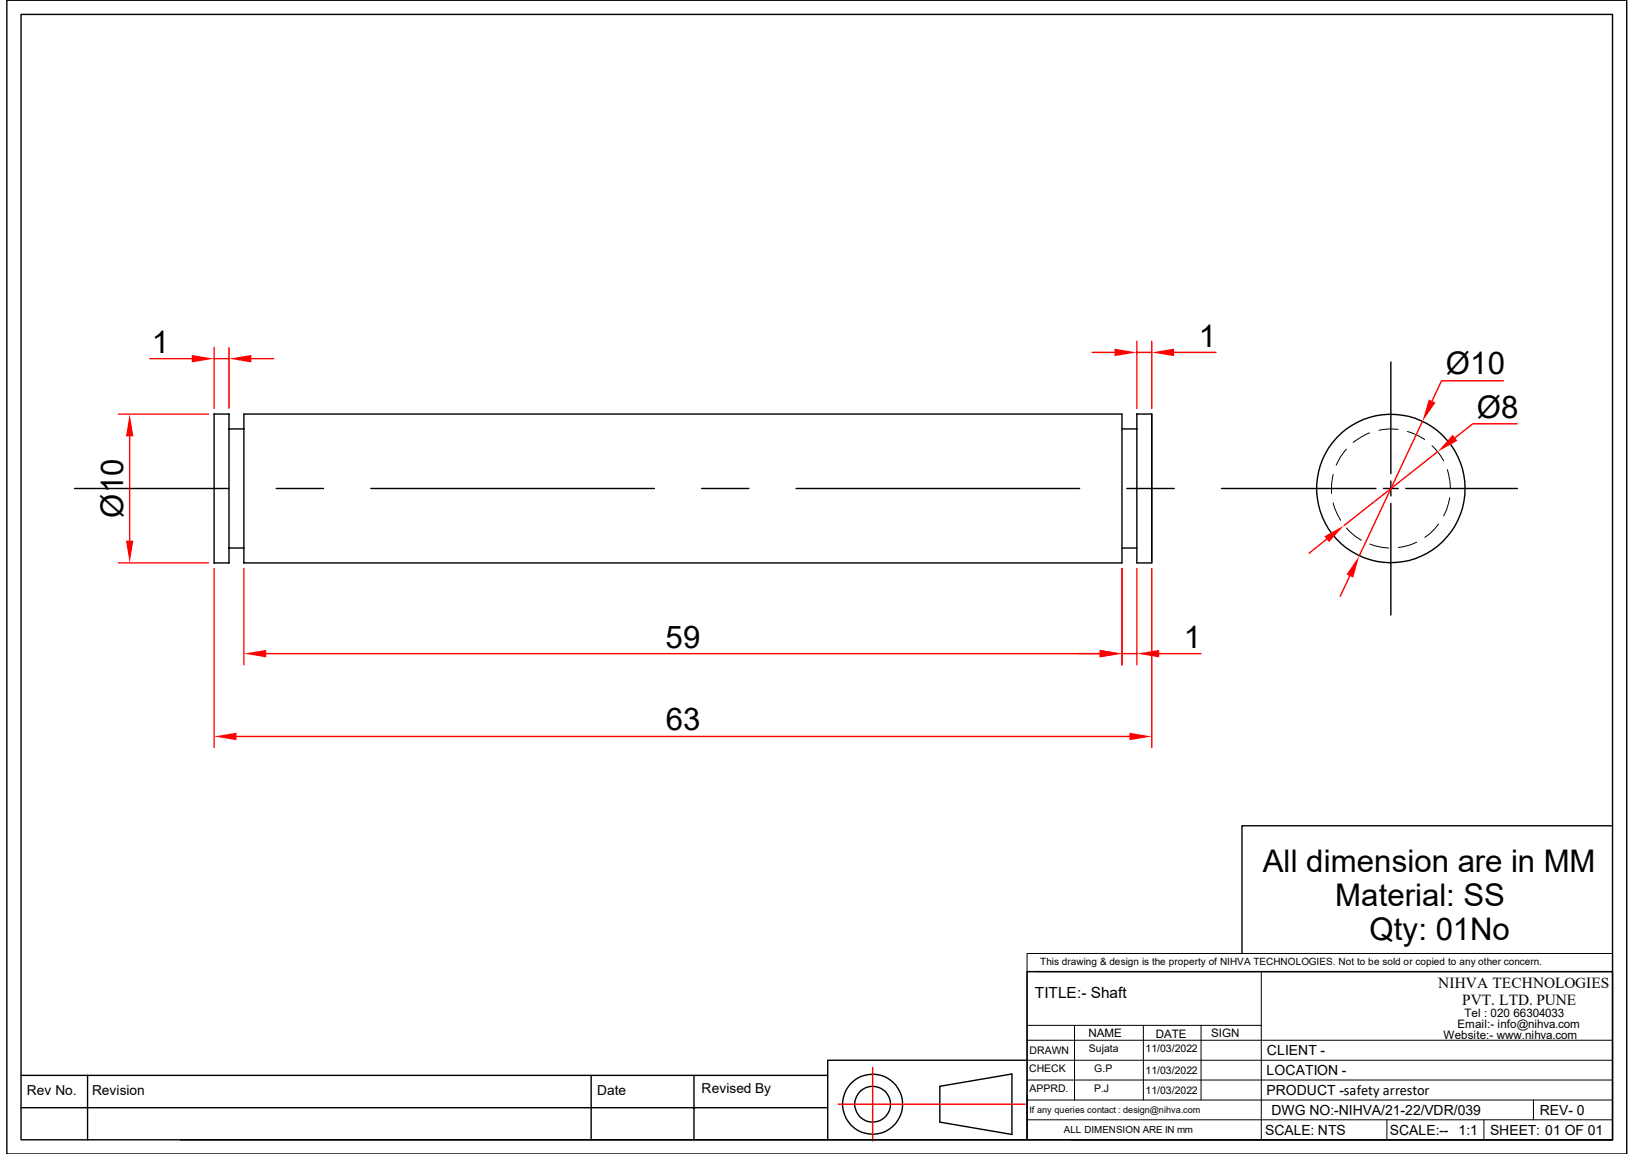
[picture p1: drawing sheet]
<svg xmlns="http://www.w3.org/2000/svg" width="297mm" height="210mm" viewBox="0 0 297 210" stroke-linecap="round" stroke-linejoin="round" font-family="sans-serif">
<defs><g id="words">
<g font-size="5.7">
<text x="27.6" y="64.2">1</text>
<text x="218" y="63.1">1</text>
<text x="263" y="68.1">Ø10</text>
<text x="268.6" y="75.9">Ø8</text>
<text x="22.4" y="94.2" transform="rotate(-90 22.4 94.2)">Ø10</text>
<text x="121.1" y="117.8">59</text>
<text x="215.3" y="117.9">1</text>
<text x="121.1" y="132.9">63</text>
<text x="229.7" y="158.5">All dimension are in MM</text>
<text x="242.8" y="164.8">Material: SS</text>
<text x="249.1" y="170.9">Qty: 01No</text>
</g>
<g font-size="2.8">
<text x="261.6" y="179.6">NIHVA TECHNOLOGIES</text>
<text x="188.3" y="181.5">TITLE:- Shaft</text>
<text x="266" y="182.8">PVT. LTD. PUNE</text>
</g>
<g font-size="2.5">
<text x="230.4" y="191.9">CLIENT -</text>
<text x="230.4" y="195.5">LOCATION -</text>
<text x="4.9" y="199.1">Rev No.</text>
<text x="16.7" y="199.1">Revision</text>
<text x="108.6" y="199.1">Date</text>
<text x="127.6" y="198.9">Revised By</text>
<text x="230.4" y="199.2">PRODUCT -safety arrestor</text>
<text x="231.3" y="202.8">DWG NO:-NIHVA/21-22/VDR/039</text>
<text x="280.1" y="202.8">REV- 0</text>
<text x="230.1" y="206.4">SCALE: NTS</text>
<text x="252.8" y="206.4">SCALE:--</text>
<text x="265.3" y="206.4">1:1</text>
<text x="271" y="206.4">SHEET: 01 OF 01</text>
</g>
<g font-size="2.1">
<text x="266.4" y="184.9">Tel : 020 66304033</text>
<text x="198" y="188.7">NAME</text>
<text x="210.2" y="188.8">DATE</text>
<text x="220.3" y="188.6">SIGN</text>
<text x="262.6" y="189">Website:- www.nihva.com</text>
<text x="265.1" y="187.1">Email:- info@nihva.com</text>
</g>
<g font-size="1.9">
<text x="187.3" y="191.8">DRAWN</text>
<text x="198.1" y="191.4">Sujata</text>
<text x="208.4" y="191.3">11/03/2022</text>
<text x="187.2" y="195">CHECK</text>
<text x="199.1" y="195">G.P</text>
<text x="208.4" y="195.4">11/03/2022</text>
<text x="187.3" y="198.6">APPRD.</text>
<text x="199" y="198.6">P.J</text>
<text x="208.4" y="199">11/03/2022</text>
</g>
<g font-size="1.8">
<text x="189.2" y="175.5">This drawing &amp; design is the property of NIHVA TECHNOLOGIES. Not to be sold or copied to any other concern.</text>
<text x="193.5" y="206.1">ALL DIMENSION ARE IN mm</text>
</g>
<text font-size="1.7" x="187.2" y="202.4">If any queries contact : design@nihva.com</text>
</g></defs>
<g fill="none" stroke="#000" stroke-width=".25">
<path d="M1.2 0h294.7v209.9h-294.7zM3.8 2.6h289.5v204.7h-289.5zM38.9 75.3h2.8v27.1h-2.8zM41.7 78h2.7M204.1 75.3h-159.7v27.1h159.7M204.1 78h2.7M206.8 75.3h2.7v27.1h-2.7zM209.5 75.3v27.1M253 65.8v20.3M13.6 88.9h28.1M41.7 99.7h2.7M50.2 88.9h8.6"/>
<path d="M67.5 88.9h51.5M127.6 88.9h8.6M144.8 88.9h51.6M204.1 99.7h2.7M205 88.9h8.6M222.2 88.9h28.1M251.6 88.9h2.7M253 91.6v20.3M253 87.5v2.7M255.7 88.9h20.3M186.8 176.7h106.5v30.6h-106.5zM3.8 195.6h146.8"/>
<path d="M15.9 195.6v11.7M107.5 195.6v11.7M126.2 195.6v11.7M171 197.6l13.1-2.3v11l-13.1-2.2zM186.8 192.9h-36.2v14.4h-117.8M3.8 201.5h146.8M150.6 207.3h36.2M194.9 207.3h98.4"/>
<circle cx="253" cy="88.9" r="13.5"/>
<circle cx="158.7" cy="200.8" r="5.5"/>
<circle cx="158.7" cy="200.8" r="3.3"/>
</g>
<g fill="none" stroke="#000" stroke-width=".18">
<path d="M249.1 78.7l-1.5 .8-1.5 1M254.3 78.1a9.2 9.2 0 0 0-3.5 .2M256 78.5a9 9 0 0 1 3.1 1.5M242.5 86.3l-.3 1.9v1.5M242.5 91.5l.7 1.9 .7 1.2M244.9 81.7a9.8 9.8 0 0 0-1.8 2.9M244.9 96a9 9 0 0 0 2.7 2.2M249.2 99l2.1 .6 1.3 .1M257.7 98.6l-1.1 .5-2.3 .5M260.5 81.1a10.2 10.2 0 0 1 2.1 2.7M261.7 95.3l-1.6 1.8-.9 .6M263.3 85.4l.4 2.1 .1 1.4"/>
<path d="M263.7 90.5l-.6 2.3-.5 1M186.8 173.4h106.5v3.3h-106.5zM186.8 176.7v30.6M188.6 176.7h104.7M229.4 176.7v30.6M186.8 186.5h42.6M186.8 196.4h106.5M186.8 192.9h106.5M186.8 189.2h106.5M195.5 186.5v13.6M208 186.5v13.6M218.5 186.5v13.6"/>
<path d="M186.8 203.7h106.5M186.8 200.1h106.5M252.3 203.7v3.6M269.9 203.7v3.6M278.9 200.1v3.6"/>
</g>
<path d="M21.6 75.3h16.3M23.6 79.4v18.9M21.6 102.4h16.3M158.7 194.2v13.3M152.5 200.8h34" fill="none" stroke="#f00" stroke-width=".25"/>
<g fill="#f00">
<path d="M23.6 75.3l.7 4.1h-1.4z"/>
<path d="M22.9 98.3h1.4l-.7 4.1z"/>
</g>
<path d="M196 118.9h4M204.1 103.4v17.5M204.1 118.9h2.7M206.8 103.4v17.5M210.9 118.9h7.6" fill="none" stroke="#f00" stroke-width=".25"/>
<g fill="#f00">
<path d="M200 118.2l4.1 .7-4.1 .7z"/>
<path d="M206.8 118.9l4.1-.7v1.4z"/>
</g>
<path d="M198.7 64.1h4M206.8 62.1v12.2M206.8 64.1h2.7M209.5 62.1v12.2M213.6 64.1h7.6" fill="none" stroke="#f00" stroke-width=".25"/>
<g fill="#f00">
<path d="M202.7 63.4l4.1 .7-4.1 .7z"/>
<path d="M209.5 64.1l4.1-.7v1.4z"/>
</g>
<path d="M27.2 65.2h7.7M38.9 63.2v11.1M38.9 65.2h2.8M41.7 63.2v11.1M45.7 65.2h4.1" fill="none" stroke="#f00" stroke-width=".25"/>
<g fill="#f00">
<path d="M41.7 65.2l4-.6v1.3z"/>
<path d="M34.9 64.6l4 .6-4 .7z"/>
</g>
<path d="M44.4 103.4v17.5M48.4 118.9h151.6M204.1 103.4v17.5" fill="none" stroke="#f00" stroke-width=".25"/>
<g fill="#f00">
<path d="M200 118.2l4.1 .7-4.1 .7z"/>
<path d="M44.4 118.9l4-.7v1.4z"/>
</g>
<path d="M258.7 76.6l-11.5 24.5M273.5 69.3h-11.3l-1.7 3.6M245.5 104.8l-1.7 3.7" fill="none" stroke="#f00" stroke-width=".25"/>
<g fill="#f00">
<path d="M247.2 101.1l-1.1 4-1.2-.6z"/>
<path d="M259.9 72.6l1.2 .6-2.4 3.4z"/>
</g>
<path d="M276 77.1h-8.1l-3.2 2.5M241.3 98.1l-3.2 2.5M261.5 82.2l-17 13.4" fill="none" stroke="#f00" stroke-width=".25"/>
<g fill="#f00">
<path d="M240.9 97.6l3.6-2-2.8 3z"/>
<path d="M264.2 79.1l.9 1.1-3.6 2z"/>
</g>
<path d="M204.1 75.3v27.1" fill="none" stroke="#000" stroke-width=".25"/>
<path d="M38.9 103.4v32.6M209.5 103.4v32.6M43 134h162.4" fill="none" stroke="#f00" stroke-width=".25"/>
<g fill="#f00">
<path d="M38.9 134l4.1-.7v1.3z"/>
<path d="M205.4 133.3l4.1 .7-4.1 .6z"/>
</g>
<path d="M293.3 150.2h-67.4v23.2" fill="none" stroke="#000" stroke-width=".25"/>
<use href="#words"/>
</svg>
